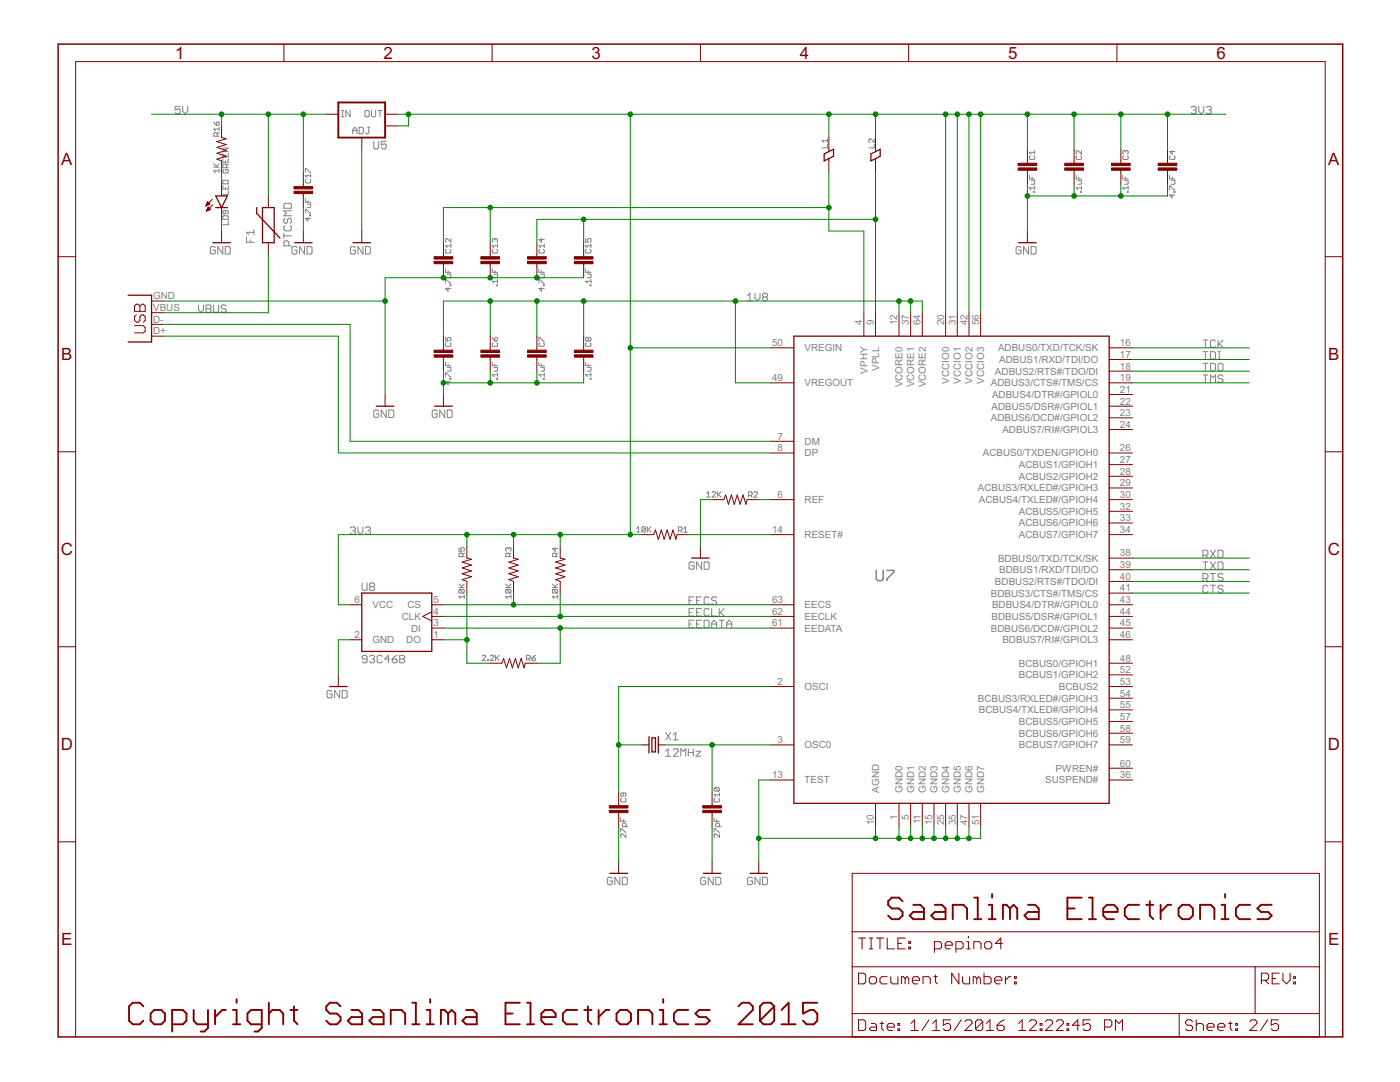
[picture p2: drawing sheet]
<svg xmlns="http://www.w3.org/2000/svg" width="279mm" height="216mm" viewBox="0 0 279 216" stroke-linecap="round" stroke-linejoin="round" font-family="sans-serif">
<defs><g id="words">
<g font-size="3.8" fill="#800000">
<text x="34.9" y="11.7">1</text>
<text x="76.5" y="11.7">2</text>
<text x="118.1" y="11.7">3</text>
<text x="159.6" y="11.7">4</text>
<text x="201.2" y="11.7">5</text>
<text x="242.8" y="11.7">6</text>
<text x="12.2" y="32.9">A</text>
<text x="265.1" y="32.9">A</text>
<text x="12.2" y="71.9">B</text>
<text x="265.1" y="71.9">B</text>
<text x="12.1" y="110.8">C</text>
<text x="265" y="110.8">C</text>
<text x="12.1" y="149.7">D</text>
<text x="265" y="149.7">D</text>
<text x="12.2" y="188.6">E</text>
<text x="265.1" y="188.6">E</text>
</g>
<g font-size="2.2" fill="#808080">
<text x="30.6" y="59.7">GND</text>
<text x="30.6" y="64.4">D-</text>
<text x="30.6" y="62.1">VBUS</text>
<text x="172.1" y="64.9" transform="rotate(-90 172.1 64.9)">4</text>
<text x="174.4" y="64.9" transform="rotate(-90 174.4 64.9)">9</text>
<text x="179.1" y="64.9" transform="rotate(-90 179.1 64.9)">12</text>
<text x="181.4" y="64.9" transform="rotate(-90 181.4 64.9)">37</text>
<text x="183.7" y="64.9" transform="rotate(-90 183.7 64.9)">64</text>
<text x="188.4" y="64.9" transform="rotate(-90 188.4 64.9)">20</text>
<text x="190.7" y="64.9" transform="rotate(-90 190.7 64.9)">31</text>
<text x="193.1" y="64.9" transform="rotate(-90 193.1 64.9)">42</text>
<text x="195.4" y="64.9" transform="rotate(-90 195.4 64.9)">56</text>
<text x="30.6" y="66.7">D+</text>
<text x="154.1" y="69.1">50</text>
<text x="160.6" y="70.1">VREGIN</text>
<text x="199.2" y="70.1">ADBUS0/TXD/TCK/SK</text>
<text x="223.5" y="69.1">16</text>
<text x="223.5" y="71.4">17</text>
<text x="154.1" y="76.1">49</text>
<text x="160.6" y="77.1">VREGOUT</text>
<text x="173.1" y="74.5" transform="rotate(-90 173.1 74.5)">VPHY</text>
<text x="175.4" y="74" transform="rotate(-90 175.4 74)">VPLL</text>
<text x="180.1" y="77.3" transform="rotate(-90 180.1 77.3)">VCORE0</text>
<text x="182.4" y="77.3" transform="rotate(-90 182.4 77.3)">VCORE1</text>
<text x="184.8" y="77.3" transform="rotate(-90 184.8 77.3)">VCORE2</text>
<text x="189.4" y="76.5" transform="rotate(-90 189.4 76.5)">VCCIO0</text>
<text x="191.8" y="76.5" transform="rotate(-90 191.8 76.5)">VCCIO1</text>
<text x="194.1" y="76.5" transform="rotate(-90 194.1 76.5)">VCCIO2</text>
<text x="196.4" y="76.5" transform="rotate(-90 196.4 76.5)">VCCIO3</text>
<text x="197.8" y="77.1">ADBUS3/CTS#/TMS/CS</text>
<text x="198.6" y="74.8">ADBUS2/RTS#/TDO/DI</text>
<text x="199.4" y="72.4">ADBUS1/RXD/TDI/DO</text>
<text x="223.5" y="73.7">18</text>
<text x="223.5" y="76.1">19</text>
<text x="197.9" y="81.7">ADBUS5/DSR#/GPIOL1</text>
<text x="198" y="79.4">ADBUS4/DTR#/GPIOL0</text>
<text x="223.5" y="78.4">21</text>
<text x="223.5" y="80.7">22</text>
<text x="223.5" y="83.1">23</text>
<text x="155.2" y="87.7">7</text>
<text x="160.6" y="88.7">DM</text>
<text x="197.8" y="84.1">ADBUS6/DCD#/GPIOL2</text>
<text x="200.1" y="86.4">ADBUS7/RI#/GPIOL3</text>
<text x="223.5" y="85.4">24</text>
<text x="155.2" y="90">8</text>
<text x="160.6" y="91.1">DP</text>
<text x="196.1" y="91.1">ACBUS0/TXDEN/GPIOH0</text>
<text x="203.4" y="93.4">ACBUS1/GPIOH1</text>
<text x="203.4" y="95.7">ACBUS2/GPIOH2</text>
<text x="223.5" y="90">26</text>
<text x="223.5" y="92.4">27</text>
<text x="223.5" y="94.7">28</text>
<text x="155.2" y="99.4">6</text>
<text x="160.6" y="100.4">REF</text>
<text x="195.1" y="98.1">ACBUS3/RXLED#/GPIOH3</text>
<text x="195.4" y="100.4">ACBUS4/TXLED#/GPIOH4</text>
<text x="223.5" y="97">29</text>
<text x="223.5" y="99.4">30</text>
<text x="223.5" y="101.7">32</text>
<text x="154.1" y="106.4">14</text>
<text x="160.6" y="107.4">RESET#</text>
<text x="203.4" y="102.7">ACBUS5/GPIOH5</text>
<text x="203.4" y="105.1">ACBUS6/GPIOH6</text>
<text x="203.4" y="107.4">ACBUS7/GPIOH7</text>
<text x="223.5" y="104">33</text>
<text x="223.5" y="106.4">34</text>
<text x="199.2" y="112">BDBUS0/TXD/TCK/SK</text>
<text x="223.5" y="111">38</text>
<text x="223.5" y="113.4">39</text>
<text x="197.8" y="119">BDBUS3/CTS#/TMS/CS</text>
<text x="198.6" y="116.7">BDBUS2/RTS#/TDO/DI</text>
<text x="199.4" y="114.4">BDBUS1/RXD/TDI/DO</text>
<text x="223.5" y="115.7">40</text>
<text x="223.5" y="118">41</text>
<text x="70.8" y="120.3">6</text>
<text x="74.3" y="121.4">VCC</text>
<text x="80.2" y="123.7">CLK</text>
<text x="81.3" y="121.4">CS</text>
<text x="86.5" y="120.3">5</text>
<text x="86.5" y="125">3</text>
<text x="86.5" y="122.7">4</text>
<text x="154.1" y="122.7">62</text>
<text x="154.1" y="120.3">63</text>
<text x="154.1" y="125">61</text>
<text x="160.6" y="123.7">EECLK</text>
<text x="160.6" y="121.4">EECS</text>
<text x="197.9" y="123.7">BDBUS5/DSR#/GPIOL1</text>
<text x="198" y="121.4">BDBUS4/DTR#/GPIOL0</text>
<text x="223.5" y="120.3">43</text>
<text x="223.5" y="122.7">44</text>
<text x="223.5" y="125">45</text>
<text x="70.8" y="127.3">2</text>
<text x="74.3" y="128.4">GND</text>
<text x="81.1" y="128.4">DO</text>
<text x="82.1" y="126">DI</text>
<text x="86.5" y="127.3">1</text>
<text x="160.6" y="126">EEDATA</text>
<text x="197.8" y="126">BDBUS6/DCD#/GPIOL2</text>
<text x="200.1" y="128.4">BDBUS7/RI#/GPIOL3</text>
<text x="223.5" y="132">48</text>
<text x="223.5" y="127.3">46</text>
<text x="155.2" y="136.7">2</text>
<text x="160.6" y="137.7">OSCI</text>
<text x="203.4" y="133">BCBUS0/GPIOH1</text>
<text x="203.4" y="135.4">BCBUS1/GPIOH2</text>
<text x="211.3" y="137.7">BCBUS2</text>
<text x="223.5" y="134.3">52</text>
<text x="223.5" y="136.7">53</text>
<text x="195.1" y="140">BCBUS3/RXLED#/GPIOH3</text>
<text x="195.4" y="142.3">BCBUS4/TXLED#/GPIOH4</text>
<text x="223.5" y="139">54</text>
<text x="223.5" y="141.3">55</text>
<text x="223.5" y="143.7">57</text>
<text x="155.2" y="148.3">3</text>
<text x="160.6" y="149.3">OSC0</text>
<text x="203.4" y="144.7">BCBUS5/GPIOH5</text>
<text x="203.4" y="147">BCBUS6/GPIOH6</text>
<text x="203.4" y="149.3">BCBUS7/GPIOH7</text>
<text x="223.5" y="146">58</text>
<text x="223.5" y="148.3">59</text>
<text x="154.1" y="155.3">13</text>
<text x="210.7" y="154">PWREN#</text>
<text x="223.5" y="153">60</text>
<text x="223.5" y="155.3">36</text>
<text x="160.6" y="156.3">TEST</text>
<text x="175.4" y="158.1" transform="rotate(-90 175.4 158.1)">AGND</text>
<text x="180.1" y="158.1" transform="rotate(-90 180.1 158.1)">GND0</text>
<text x="182.4" y="158.1" transform="rotate(-90 182.4 158.1)">GND1</text>
<text x="184.8" y="158.1" transform="rotate(-90 184.8 158.1)">GND2</text>
<text x="187.1" y="158.1" transform="rotate(-90 187.1 158.1)">GND3</text>
<text x="189.4" y="158.1" transform="rotate(-90 189.4 158.1)">GND4</text>
<text x="191.8" y="158.1" transform="rotate(-90 191.8 158.1)">GND5</text>
<text x="194.1" y="158.1" transform="rotate(-90 194.1 158.1)">GND6</text>
<text x="196.4" y="158.1" transform="rotate(-90 196.4 158.1)">GND7</text>
<text x="208.6" y="156.3">SUSPEND#</text>
<text x="174.4" y="164.6" transform="rotate(-90 174.4 164.6)">10</text>
<text x="179.1" y="163.5" transform="rotate(-90 179.1 163.5)">1</text>
<text x="181.4" y="163.5" transform="rotate(-90 181.4 163.5)">5</text>
<text x="183.7" y="164.5" transform="rotate(-90 183.7 164.5)">11</text>
<text x="186.1" y="164.6" transform="rotate(-90 186.1 164.6)">15</text>
<text x="188.4" y="164.6" transform="rotate(-90 188.4 164.6)">25</text>
<text x="190.7" y="164.6" transform="rotate(-90 190.7 164.6)">35</text>
<text x="193.1" y="164.6" transform="rotate(-90 193.1 164.6)">47</text>
<text x="195.4" y="164.6" transform="rotate(-90 195.4 164.6)">51</text>
</g>
</g></defs>
<g fill="none" stroke="#808080" stroke-width=".2">
<path d="M36 21.2h-1v.8l.7-.3 .3 .3v.5l-.3 .2h-.5l-.2-.2M36.5 21.2v1l.5 .5 .5-.5v-1M42.6 33.4h1.1M42.6 32.7l.7 .7M42.7 24.3l.5 .7M43.4 24.3l.3 .2v.3l-.1 .2h-.4v-.5zM43.4 27.2v-.6l-.2-.1h-.4l-.1 .1v.6h1M43.7 34.1h-1.1l.4 .3M43.7 33.7v.7M43.7 32.7l-.5 .5M43.7 25.4v.7M43.7 26.5l-.3 .3"/>
<path d="M43.7 25.7h-1l.3 .4M44.5 30.6v.7h1.1v-.7M44.5 31.7v.7h1.1v-.7M44.5 36.1l.2-.1h.7l.2 .1v.6h-1.1zM44.5 37v.7h1.1v-.7M44.5 29.5h1.1l-1.1 .7h1.1M44.7 33.8l-.2 .2v.4l.2 .1h.7l.2-.1v-.4l-.2-.2h-.4v.4M45 30.9v.4M45 32v.4M45 37.4v.3M45.2 33.5v-.6l-.2-.2h-.3l-.2 .2v.6h1.1M45.6 38.1v.7h-1.1"/>
<path d="M45.6 32.7l-.4 .4M60.9 34.4v-.8l1.1 .8M60.9 39.6v.8h1.1M61.1 35.8l-.2 .2v.3l.2 .2h.7l.2-.2v-.3l-.2-.2M62 34.7v.7M62 35.1h-1.1l.4 .3M68.2 23.3h.4M68.2 22h.4M68.4 22v1.3M69.9 22v1.3l-.9-1.3v1.3M70.4 26.7v-.9l.4-.4 .4 .4v.9M70.4 26.1h.8"/>
<path d="M71.7 25.4h.6l.2 .2v.9l-.2 .2h-.6zM72.8 22.2l.2-.2h.5l.2 .2v.9l-.2 .2h-.5l-.2-.2zM73.4 25.4h.4M73.6 25.4v1.1l-.2 .2-.4-.2M74.1 22v1.1l.2 .2h.5l.2-.2v-1.1M74.6 28.2v1.3l.2 .2h.5l.3-.2v-1.3M75.4 22h.9M75.8 22v1.3M77.1 28.2h-1v.8l.5-.3h.2l.3 .3v.5l-.3 .2h-.5l-.2-.2M165.1 28.8v.7h-1M165.1 27.7v.7M165.1 28.1h-1l.3 .3"/>
<path d="M174.5 28.8v.7h-1.1M174.5 27.7v.7l-.8-.7h-.1l-.2 .2v.4l.2 .1M205.4 35v.7h1.1M205.6 31.1l-.2 .2v.3l.2 .2h.7l.2-.2v-.3l-.2-.2M205.8 36h.7v.6l-.2 .2h-.5M206 35.3v.4M206.3 38.2h.2v.2h-.2zM206.5 30v.8M206.5 37.1v.7M206.5 37.5h-1.1l.4 .3M206.5 30.4h-1.1l.4 .4M214.8 35v.7h1"/>
<path d="M214.9 31.1l-.1 .2v.3l.1 .2h.7l.2-.2v-.3l-.2-.2M215.1 36h.7v.6l-.2 .2h-.5M215.3 35.3v.4M215.6 38.2h.2v.2h-.2zM215.8 37.5h-1l.3 .3M215.8 30v.8l-.7-.8-.3 .2v.4l.1 .2M215.8 37.1v.7M224.1 35v.7h1M224.3 31.1l-.2 .2v.3l.2 .2h.7l.1-.2v-.3l-.1-.2M224.4 36h.7v.6l-.1 .2h-.6M224.6 30.2l.2-.2 .3 .2v.4l-.1 .2M224.6 30.2l-.2-.2-.3 .2v.4l.2 .2"/>
<path d="M224.6 30.2v.2M224.6 35.3v.4M225 38.2h.1v.2h-.1zM225.1 37.5h-1l.3 .3M225.1 37.1v.7M233.4 35v.7h1.1M233.4 37.8v-.7h.2l.7 .7h.2M233.6 31.1l-.2 .2v.3l.2 .2h.7l.2-.2v-.3l-.2-.2M233.8 36h.7v.6l-.2 .2h-.5M233.9 38.7v.8l-.5-.6h1.1M233.9 30v.8l-.5-.6h1.1M233.9 35.3v.4"/>
<path d="M234.3 38.2h.2v.2h-.2zM237.7 21.5l.3-.3h.5l.2 .3v.2l-.2 .3M238.2 22h.3M238.5 22l.2 .2v.3l-.2 .2h-.5l-.3-.2M239.2 21.2v1l.5 .5 .5-.5v-1M240.7 21.5l.3-.3h.5l.2 .3v.2l-.2 .3M241.2 22h.3M241.5 22l.2 .2v.3l-.2 .2h-.5l-.3-.2M43 49.4l-.3-.2h-.5l-.2 .2v1l.2 .3h.5l.3-.3v-.5h-.5M44.5 43.2l.2-.1h.7l.2 .1v.6h-1.1zM44.5 49.2v1.5l-1-1.5v1.5M45 49.2h.7l.3 .2v1l-.3 .3h-.7z"/>
<path d="M45 42v.5l-.2 .2-.3-.2v-.3l.2-.2h.7l.2 .2v.3l-.2 .2M45.6 44.1v.7h-1.1M49.2 47.3v1h1.5M49.9 47.9v.4M50.7 46.4h-1.5l.5 .4M50.7 45.8v1M56.6 40.8l.3-.2h1l.2 .2v.8h-1.5zM56.6 46.5v1M56.6 47.1h1.5M56.9 45l-.3 .3v.5l.3 .3h1l.2-.3v-.5l-.2-.3M56.9 43.6l-.3 .2v.5l.3 .3h.2l.3-.3v-.5l.2-.2h.3l.2 .2v.5l-.2 .3M57.6 49v-.7l-.2-.3h-.5l-.3 .3v.7h1.5"/>
<path d="M58.1 42.1h-1.5l.5 .4-.5 .6h1.5M59.3 49.4l-.3-.2h-.5l-.2 .2v1l.2 .3h.5l.3-.3v-.5h-.5M60.8 49.2v1.5l-1-1.5v1.5M60.9 42.5v-.7l1.1 .7M61.3 49.2h.7l.3 .2v1l-.3 .3h-.7zM61.3 40.7h.7v.6l-.2 .1h-.5M61.5 43.4v.7l-.6-.5h1.1M61.5 40v.4M61.8 42.9h.2v.2h-.2zM70.9 49.4l-.2-.2h-.5l-.3 .2v1l.3 .3h.5l.2-.3v-.5h-.5M72.4 49.2v1.5l-1-1.5v1.5M72.9 49.2h.8l.2 .2v1l-.2 .3h-.8z"/>
<path d="M88.9 53.6v.7h1.1M88.9 56.5v-.7h.2l.7 .7h.2M89.1 49.8l-.2 .1v.4l.2 .2h.7l.2-.2v-.4l-.2-.1M89.3 54.7h.7v.5l-.2 .2h-.5M89.4 54v.3M89.4 57.4v.7l-.5-.5h1.1M89.8 56.9h.2v.1h-.2zM90 47.6v.7l-.7-.7-.4 .2v.4l.2 .1M90 48.7v.7M90 49h-1.1l.4 .4M98.2 53.6v.7h1.1M98.4 49.8l-.2 .1v.4l.2 .2h.7l.2-.2v-.4l-.2-.1"/>
<path d="M98.6 54.7h.7v.5l-.2 .2h-.5M98.8 47.8l.1-.2 .4 .2v.4l-.2 .1M98.8 47.8l-.2-.2-.4 .2v.4l.2 .1M98.8 47.8v.2M98.8 54v.3M99.1 56.9h.2v.1h-.2zM99.3 48.7v.7M99.3 55.8v.7M99.3 56.1h-1.1l.4 .4M99.3 49h-1.1l.4 .4M107.5 53.6v.7h1.1M107.5 56.5v-.7h.2l.7 .7h.2"/>
<path d="M107.7 49.8l-.2 .1v.4l.2 .2h.7l.2-.2v-.4l-.2-.1M107.9 54.7h.7v.5l-.2 .2h-.5M108.1 47.6v.7l-.6-.5h1.1M108.1 54v.3M108.1 57.4v.7l-.6-.5h1.1M108.4 56.9h.2v.1h-.2zM108.6 48.7v.7M108.6 49h-1.1l.4 .4M116.9 47.6v.7h.5l-.2-.5 .2-.2h.4l.1 .2v.4l-.1 .1M116.9 53.6v.7h1M117.1 49.8l-.2 .1v.4l.2 .2h.7l.1-.2v-.4l-.1-.1M117.2 54.7h.7v.5l-.1 .2h-.6"/>
<path d="M117.4 54v.3M117.8 56.9h.1v.1h-.1zM117.9 48.7v.7M117.9 55.8v.7M117.9 56.1h-1l.3 .4M117.9 49h-1l.3 .4M149.2 59l.5-.5v1.5M150.7 58.5v1l.5 .5 .5-.5v-1M152.4 59.3l-.2-.3v-.2l.2-.3h.5l.3 .3v.2l-.3 .3M152.4 59.3l-.2 .2v.3l.2 .2h.5l.3-.2v-.3l-.3-.2M152.4 59.3h.5M203.8 49.4l-.3-.2h-.5l-.2 .2v1l.2 .3h.5l.3-.3v-.5h-.5"/>
<path d="M205.3 49.2v1.5l-1-1.5v1.5M205.8 49.2h.7l.3 .2v1l-.3 .3h-.7zM39.6 60.9v.9l.5 .5 .5-.5v-.9M41.1 60.9h.8l.2 .2v.2l-.2 .3 .2 .2v.3l-.2 .2h-.8zM41.1 61.6h.8M42.6 60.9v1.2l.3 .2h.5l.2-.2v-1.2M45.1 61.1l-.2-.2h-.5l-.3 .2v.2l.3 .3h.5l.2 .2v.3l-.2 .2h-.5l-.3-.2M88.9 67.3v.8h.5l-.1-.4 .1-.4h.4l.2 .2v.4l-.2 .2M88.9 72.3v.7h1.1M88.9 75.1v-.7h.2l.7 .7h.2M89.1 68.4l-.2 .2v.3l.2 .2h.7l.2-.2v-.3l-.2-.2M89.3 73.3h.7v.6l-.2 .2h-.5"/>
<path d="M89.4 76v.8l-.5-.6h1.1M89.4 72.6v.4M89.8 75.5h.2v.2h-.2zM98.2 72.3v.7h1.1M98.2 67.3l.6 .8M98.4 68.4l-.2 .2v.3l.2 .2h.7l.2-.2v-.3l-.2-.2M98.6 73.3h.7v.6l-.2 .2h-.5M98.8 67.5l.1-.2 .4 .2v.4l-.2 .2h-.3zM98.8 72.6v.4M99.1 75.5h.2v.2h-.2zM99.3 74.4v.7M99.3 74.8h-1.1l.4 .3"/>
<path d="M107.5 72.3v.7h1.1M107.5 68.1v-.8h.2l.7 .8h.2M107.7 68.4l-.2 .2v.3l.2 .2h.7l.2-.2v-.3l-.2-.2M107.9 73.3h.7v.6l-.2 .2h-.5M108.1 72.6v.4M108.4 75.5h.2v.2h-.2zM108.6 74.8h-1.1l.4 .3M108.6 74.4v.7M116.9 72.3v.7h1M117.1 68.4l-.2 .2v.3l.2 .2h.7l.1-.2v-.3l-.1-.2M117.2 73.3h.7v.6l-.1 .2h-.6M117.4 67.5l.2-.2 .3 .2v.4l-.1 .2-.4-.2"/>
<path d="M117.4 67.5l-.2-.2-.3 .2v.4l.2 .2 .3-.2M117.4 67.5v.4M117.4 72.6v.4M117.8 75.5h.1v.2h-.1zM117.9 74.8h-1l.3 .3M117.9 74.4v.7M149.2 60h1M240.1 67.8h1M240.1 70.2h1M240.1 72.5h1M240.1 74.8h1M240.6 67.8v1.5"/>
<path d="M240.6 70.2v1.4M240.6 72.5v1.5M240.6 74.8v1.5M241.6 70.2h.7l.3 .2v1l-.3 .2h-.7zM241.6 72.5h.7l.3 .2v1l-.3 .3h-.7zM241.6 76.3v-1.5l.5 .5 .5-.5v1.5M242.6 68.1l-.3-.3h-.5l-.2 .3v1l.2 .2h.5l.3-.2M243.1 67.8v1.5M243.1 70.2h.5M243.1 71.6h.5M243.3 72.5h.5l.3 .2v1l-.3 .3h-.5l-.2-.3v-1zM243.3 68.6l.8 .7"/>
<path d="M243.3 70.2v1.4M244.1 75.1l-.3-.3h-.5l-.2 .3v.2l.2 .3h.5l.3 .2v.3l-.3 .2h-.5l-.2-.2M244.1 67.8l-1 1M75.6 82.1l-.3-.3h-.5l-.2 .3v1l.2 .2h.5l.3-.2v-.5h-.5M77.1 81.8v1.5l-1-1.5v1.5M77.6 81.8h.7l.3 .3v1l-.3 .2h-.7zM87.2 82.1l-.2-.3h-.5l-.2 .3v1l.2 .2h.5l.2-.2v-.5h-.5M88.8 81.8v1.5l-1-1.5v1.5M89.3 81.8h.7l.3 .3v1l-.3 .2h-.7zM141 98.5l.4-.4v1.1M141 99.2h.8M142.1 98.3l.2-.2h.3l.2 .2v.2l-.7 .7h.7"/>
<path d="M143.2 98.1v1.1M143.4 98.6l.5 .6M143.9 98.1l-.7 .7M149.4 98.8h.5l.2-.1v-.4l-.2-.2h-.5v1.1M149.7 98.8l.4 .4M150.5 98.3l.1-.2h.4l.2 .2v.2l-.7 .7h.7M69.9 105.4l.3-.3h.5l.2 .3v.2l-.2 .3M70.4 105.9h.3M70.7 105.9l.2 .2v.3l-.2 .2h-.5l-.3-.2M71.4 105.1v1l.5 .5 .5-.5v-1M72.3 116.3v1.3l.2 .2h.5l.3-.2v-1.3M72.9 105.4l.3-.3h.5l.2 .3v.2l-.2 .3"/>
<path d="M73.4 105.9h.3M73.7 105.9l.2 .2v.3l-.2 .2h-.5l-.3-.2M74 117.1l-.2-.3v-.2l.2-.3h.5l.3 .3v.2l-.3 .3M74 117.1l-.2 .2v.3l.2 .2h.5l.3-.2v-.3l-.3-.2M74 117.1h.5M91.6 117.3h1M91.6 116.5l.7 .8M91.6 109.3v.7h.5l-.1-.5 .1-.2h.4l.2 .2v.3l-.2 .2M91.8 117.6l-.2 .2v.4l.2 .1h.7M91.8 117.6h.7l.1 .2v.4l-.1 .1M91.8 117.6l.7 .7M92.3 111.1v-.6l-.2-.1h-.3l-.2 .1v.6h1.1"/>
<path d="M92.6 116.5l-.5 .6M92.6 119.1h-1l.3 .3M92.6 118.7v.7M92.7 110.4l-.4 .3M100.9 117.3h1.1M100.9 116.5l.7 .8M101.1 117.6h.7l.2 .2v.4l-.2 .1M101.1 117.6l-.2 .2v.4l.2 .1h.7M101.1 117.6l.7 .7M101.5 109.5l.1-.2 .4 .2v.3l-.2 .2M101.5 109.5l-.2-.2-.4 .2v.3l.2 .2M101.5 109.5v.1"/>
<path d="M101.6 111.1v-.6l-.1-.1h-.4l-.2 .1v.6h1.1M102 119.1h-1.1l.4 .3M102 118.7v.7M102 116.5l-.6 .6M102 110.4l-.4 .3M110.2 117.3h1.1M110.2 116.5l.7 .8M110.4 117.6l-.2 .2v.4l.2 .1h.7M110.4 117.6h.7l.2 .2v.4l-.2 .1M110.4 117.6l.7 .7M110.8 109.3v.7l-.5-.5h1M111 111.1v-.6l-.2-.1h-.4l-.1 .1v.6h1"/>
<path d="M111.3 119.1h-1.1l.4 .3M111.3 118.7v.7M111.3 116.5l-.5 .6M111.3 110.4l-.3 .3M127 105.5l.4-.4v1.1M127 106.2h.8M128.8 105.3v.7l-.1 .2h-.4l-.2-.2M128.8 105.3l-.1-.2h-.4l-.2 .2v.7M128.8 105.3l-.7 .7M129.2 105.1v1.1M129.4 105.6l.5 .6M129.9 105.1l-.7 .7"/>
<path d="M135.4 105.8h.5l.2-.1v-.4l-.2-.2h-.5v1.1M135.8 105.8l.3 .4M136.5 106.2h.7M136.5 105.5l.3-.4v1.1M137.5 119.8h.5M138.5 112.4l-.2-.3h-.5l-.3 .3v1l.3 .2h.5l.2-.2v-.5h-.5M138.5 119.1h-1v1.5h1M139 119.8h.5M140 112.1v1.5l-1-1.5v1.5M140 119.1h-1v1.5h1M140.5 112.1h.8l.2 .3v1l-.2 .2h-.8zM141.5 119.4l-.2-.3h-.5l-.3 .3v1l.3 .2h.5l.2-.2"/>
<path d="M143 119.4l-.2-.3h-.5l-.3 .3v.2l.3 .2h.5l.2 .3v.3l-.2 .2h-.5l-.3-.2M240.1 112.1h1M240.1 110.8h.7l.3-.3v-.5l-.3-.2h-.7v1.5M240.1 115.4h.7l.3-.2v-.5l-.3-.3h-.7v1.5M240.6 112.1v1.5M240.6 110.8l.5 .5M240.6 115.4l.5 .5M241.1 117l-.3-.2h-.5l-.2 .2v1l.2 .3h.5l.3-.3M241.6 109.8l1 1.5M241.6 112.1l1 1.5M241.6 114.4h1M241.6 116.8h1"/>
<path d="M242.1 114.4v1.5M242.1 116.8v1.5M242.6 109.8l-1 1.5M242.6 112.1l-1 1.5M243.1 112.1h.7l.3 .3v1l-.3 .2h-.7zM243.1 109.8h.7l.3 .2v1l-.3 .3h-.7zM244.1 114.7l-.3-.3h-.5l-.2 .3v.2l.2 .3h.5l.3 .2v.3l-.3 .2h-.5l-.2-.2M244.1 117l-.3-.2h-.5l-.2 .2v.3l.2 .2h.5l.3 .3v.2l-.3 .3h-.5l-.2-.3M66.3 138l-.3-.2h-.5l-.2 .2v1l.2 .3h.5l.3-.3v-.5h-.5M67.8 137.8v1.5l-1-1.5v1.5M68.3 137.8h.7l.3 .2v1l-.3 .3h-.7zM73.3 131.5h-.8l-.2-.2v-.3l.2-.2h.5l.3 .2v1l-.3 .2h-.5l-.2-.2"/>
<path d="M73.8 131l.2-.2h.5l.3 .2v.3l-.3 .2M74.3 131.5h.2M74.5 131.5l.3 .3v.2l-.3 .2h-.5l-.2-.2M76.3 131l-.3-.2h-.5l-.2 .2v1l.2 .2h.5l.3-.2M77.8 131.5h-1l.7-.7v1.4M78.3 131.5h.7l.3 .3v.2l-.3 .2h-.5l-.2-.2zM79.3 130.8l-.5 .2-.5 .5M79.8 130.8h.7l.3 .2v.3l-.3 .2 .3 .3v.2l-.3 .2h-.7zM79.8 131.5h.7M96.2 130.9l.2-.2h.4l.1 .2v.2l-.7 .7h.7M97.3 131.6h.2v.2h-.2zM97.8 130.9l.2-.2h.4l.2 .2v.2l-.8 .7h.8"/>
<path d="M98.9 130.7v1.1M99.1 131.3l.5 .5M99.6 130.7l-.7 .7M105.1 131.5h.5l.2-.2v-.4l-.2-.1h-.5v1M105.5 131.5l.3 .3M106.2 131.3h.5l.2 .4-.2 .1h-.3l-.2-.1zM106.9 130.8l-.7 .5M137.5 122.2h.5M137.5 124.5h.5M138.5 121.4h-1v1.5h1M138.5 123.8h-1v1.5h1M139 122.2h.5"/>
<path d="M139 124.5h.5M140 121.4h-1v1.5h1M140 123.8h-1v1.5h1M140.5 123.8h.8l.2 .2v1l-.2 .3h-.8zM141.5 121.7l-.2-.3h-.5l-.3 .3v1l.3 .2h.5l.2-.2M142 125.3v-1l.5-.5 .5 .5v1M142 121.4v1.5h1M142 124.5h1M143.5 121.4v1.5M143.5 123.8h1M143.8 122.2l.7 .7M144 123.8v1.5"/>
<path d="M144.5 121.4l-1 1M145 124.5h1M145 125.3v-1l.5-.5 .5 .5v1M124 159.3l-.1 .2v.3l.1 .2h.8l.1-.2v-.3l-.1-.2M124.4 158.2v.5l-.2 .2-.3-.2v-.3l.1-.2h.8l.1 .2v.3l-.1 .2M132.9 149.9l.4-.5v1.5M132.9 150.9h1M132.9 146.1l1 1.5M133.9 146.1l-1 1.5M134.4 149.6l.2-.2h.5l.3 .2v.3l-1 1h1M134.4 146.6l.5-.5v1.5M134.4 147.6h1"/>
<path d="M135.9 150.9v-1.5l.5 .5 .5-.5v1.5M137.4 149.4v1.5M137.4 150.2h1M138.4 149.4v1.5M138.9 149.9h1l-1 1h1M142.7 157.1h.7l.2 .2v.4l-.2 .2M142.7 159.3l-.2 .2v.3l.2 .2h.7l.2-.2v-.3l-.2-.2M142.7 157.1l-.2 .2v.4l.2 .2h.7M142.7 157.1l.7 .8M143.6 158.2v.7M143.6 158.6h-1.1l.4 .3M122.2 175.3l-.3-.3h-.4l-.3 .3v1l.3 .2h.4l.3-.2v-.5h-.5"/>
<path d="M123.7 175v1.5l-1-1.5v1.5M123.9 163.2v.7h1M123.9 166v-.7l1 .7M124.2 175h.7l.3 .3v1l-.3 .2h-.7zM124.4 163.5v.4M124.9 165v-.6l-.1-.2h-.4l-.2 .2v.6h1.1M124.9 166.4v.7l-.7-.7h-.2l-.1 .2v.3l.1 .2M140.8 175.3l-.2-.3h-.5l-.3 .3v1l.3 .2h.5l.2-.2v-.5h-.4M142.3 175v1.5l-.9-1.5v1.5M142.5 166v-.7l1.1 .7M142.5 163.2v.7h1.1M142.9 175h.7l.2 .3v1l-.2 .2h-.7z"/>
<path d="M143 163.5v.4M143.6 166.4v.7l-.7-.7-.4 .2v.3l.2 .2M143.6 165v-.6l-.2-.2h-.4l-.1 .2v.6h1M150.2 175.3l-.3-.3h-.5l-.2 .3v1l.2 .2h.5l.3-.2v-.5h-.5M151.7 175v1.5l-1-1.5v1.5M152.2 175h.7l.3 .3v1l-.3 .2h-.7z"/>
</g>
<path d="M174.9 113.8v1.7l.3 .4h.7l.4-.4v-1.7M177 113.8h1.4v.4l-1.4 1.3v.4" fill="none" stroke="#808080" stroke-width=".3"/>
<g fill="none" stroke="#800000" stroke-width=".38">
<path d="M67.5 20.4h9.4v7.1h-9.4zM180.1 179.8l-.7-.7h-1.4l-.8 .7v.8l.8 .7h1.4l.7 .7v.7l-.7 .7h-1.4l-.8-.7M194.4 179.1h.7v4.3M198 178.4v.7M215.9 179.1h-2.9v4.3h2.9M217.3 179.1h.7v4.3M229.5 179.8v2.9l.7 .7M244.5 178.4v.7M47.2 199.4v.7M85.9 199.4v.7M132.4 199.4v.7M182.3 180.6h1.4l.7 .7v2.1h-2.1l-.8-.7 .8-.7h2.1"/>
<path d="M186.6 180.6h1.4l.7 .7v2.1h-2.1l-.8-.7 .8-.7h2.1M190.1 183.4v-2.8h2.2l.7 .7v2.1M194.4 183.4h1.5M197.3 183.4h1.4M197.3 180.6h.7v2.8M201.6 181.3l-.7-.7h-.7v2.8M201.6 181.3v2.1M201.6 181.3l.7-.7 .7 .7v2.1M205.1 180.6h1.5l.7 .7v2.1h-2.2l-.7-.7 .7-.7h2.2M213 181.3h1.5M217.3 183.4h1.4M220.2 182h2.8v-.7l-.7-.7h-1.4l-.7 .7v1.4l.7 .7h1.4"/>
<path d="M227.3 180.6h-2.1l-.7 .7v1.4l.7 .7h2.1M228.8 180.6h1.4M231.6 180.6v2.8M233.8 180.6h-.8l-1.4 1.4M235.2 181.3l.7-.7h1.4l.8 .7v1.4l-.8 .7h-1.4l-.7-.7zM239.5 183.4v-2.8h2.1l.8 .7v2.1M243.8 183.4h1.4M243.8 180.6h.7v2.8M249.5 180.6h-2.1l-.7 .7v1.4l.7 .7h2.1M253.8 180.6h-2.1l-.8 .7 .8 .7h1.4l.7 .7-.7 .7h-2.2M28.6 200.8l-.7-.7h-1.4l-.7 .7v2.9l.7 .7h1.4l.7-.7M30.1 202.2l.7-.7h1.4l.7 .7v1.5l-.7 .7h-1.4l-.7-.7z"/>
<path d="M34.4 204.4h2.1l.7-.7v-1.5l-.7-.7h-2.1v4.3M38.7 201.5v2.2l.6 .7h2.2M41.5 201.5v3.6l-.7 .7h-.7M42.9 201.5v2.9M45.1 201.5h-.7l-1.5 1.4M46.5 204.4h1.4M46.5 201.5h.7v2.9M52.2 204.4h-2.1l-.7-.7v-1.5l.7-.7h2.1v3.6l-.7 .7h-.7M53.7 202.2l.7-.7h1.4l.7 .7v2.2M53.7 200.1v4.3M58 201.5h1.4M58.7 200.8v2.9l.7 .7"/>
<path d="M68 200.8l-.8-.7h-1.4l-.7 .7v.7l.7 .7h1.4l.8 .7v.8l-.8 .7h-1.4l-.7-.7M70.1 201.5h1.4l.8 .7v2.2h-2.2l-.7-.7 .7-.8h2.2M74.4 201.5h1.4l.8 .7v2.2h-2.2l-.7-.7 .7-.8h2.2M78 204.4v-2.9h2.1l.8 .7v2.2M82.3 200.1h.7v4.3M82.3 204.4h1.4M85.1 204.4h1.5M85.1 201.5h.8v2.9M89.4 202.2l-.7-.7h-.7v2.9M89.4 202.2v2.2M89.4 202.2l.7-.7 .8 .7v2.2M93 201.5h1.4l.7 .7v2.2h-2.1l-.7-.7 .7-.8h2.1"/>
<path d="M100.9 202.2h1.4M103.7 200.1h-2.8v4.3h2.8M105.2 200.1h.7v4.3M105.2 204.4h1.4M108 202.9h2.9v-.7l-.7-.7h-1.4l-.8 .7v1.5l.8 .7h1.4M115.2 201.5h-2.2l-.7 .7v1.5l.7 .7h2.2M116.6 201.5h1.4M117.3 200.8v2.9l.7 .7M119.5 201.5v2.9M121.6 201.5h-.7l-1.4 1.4M123 202.2l.8-.7h1.4l.7 .7v1.5l-.7 .7h-1.4l-.8-.7zM127.3 204.4v-2.9h2.2l.7 .7v2.2"/>
<path d="M131.6 204.4h1.5M131.6 201.5h.8v2.9M137.4 201.5h-2.2l-.7 .7v1.5l.7 .7h2.2M141.6 201.5h-2.1l-.7 .7 .7 .7h1.4l.7 .8-.7 .7h-2.1M147.4 200.8l.7-.7h1.4l.7 .7v.7l-2.8 2.9h2.8M154.5 200.8l-.7-.7h-1.4l-.7 .7v2.9M154.5 200.8v2.9l-.7 .7h-1.4l-.7-.7M154.5 200.8l-2.8 2.9M156 204.4h2.8M156 201.5l1.4-1.4v4.3M163.1 200.1h-2.8v2.1l1.4-.7h.7l.7 .7v1.5l-.7 .7h-1.4l-.7-.7"/>
</g>
<g fill="none" stroke="#800000" stroke-width=".25">
<path d="M43.1 39.1h2.3l-1.2 2.3zM164.5 30.7l1.8-.9v1.4l-1.8 .9zM173.8 30.7l1.9-.9v1.4l-1.9 .9zM25.6 58.9h4.6v9.3h-4.6M42.5 48.4h3.5M43.1 41.4h2.3M51.2 41.4v1.2l4.7 4.9M52.4 41.4h2.3v7h-2.3zM58.8 48.4h3.5M70.4 48.4h3.5M203.3 48.4h3.5M158.4 67.1h63v93.2h-63z"/>
<path d="M75.1 81h3.5M86.8 81h3.5M72.2 118.3h14v11.7h-14zM138 111.4h3.5M65.8 137h3.5M129.5 147v3.3M130.1 147.2h.7v2.8h-.7zM131.4 147v3.3M121.7 174.3h3.5M140.4 174.3h3.4M149.7 174.3h3.5"/>
</g>
<g fill="none" stroke="#800000" stroke-width=".2">
<path d="M56.7 8.8v3.5M98.2 8.8v3.5M139.8 8.8v3.5M181.3 8.8v3.5M222.9 8.8v3.5M42.4 39.8l-1.3 1.3M44.2 25.1v2.4l.9 .2-1.8 .6 1.8 .6-1.8 .5 1.8 .6-1.8 .6 1.8 .6-1.8 .5 .9 .4v2.3M44.2 36.8v2.3M53.6 39.1v2.3M60.5 34.4v2.8M60.5 38.6v2.8M65.2 22.8h2.3"/>
<path d="M72.2 27.5v2.3M76.9 22.8h2.3M76.9 25.1h2.3M165.4 27.5v2.7M165.4 31.6v2.8M174.7 27.5v2.7M174.7 31.6v2.8M205 29.8v2.8M205 34v2.8M214.4 29.8v2.8M214.4 34v2.8M223.7 29.8v2.8"/>
<path d="M223.7 34v2.8M233 29.8v2.8M233 34v2.8M11.6 51.2h3.5M41.1 41h.2M41.2 40.9h.4M41.2 40.8h.6M41.2 42.1h.2M41.3 40.7h.5M41.3 42h.3M41.3 40.6h.4M41.3 41.8h.6"/>
<path d="M41.4 40.4h.2M41.4 41.7h.6M41.4 40.3h.1M41.4 41.6h.4M41.4 40.3l.5 .4-.8 .4zM41.5 41.5h.2M41.5 41.4h.1M41.6 41.3l.4 .5-.8 .3zM42.5 40.9l-1.3 1.2M44.2 41.4v2.4M44.2 46.1v2.3M53.6 48.4v2.4"/>
<path d="M60.5 46.1v2.3M72.2 46.1v2.3M88.5 48.4v2.8M88.5 52.6v2.8M97.8 48.4v2.8M97.8 52.6v2.8M107.1 48.4v2.8M107.1 52.6v2.8M116.5 48.4v2.8M116.5 52.6v2.8M205 46.1v2.3M264.5 51.2h3.5"/>
<path d="M26.8 65h1.8l.4 .3v.8l-.4 .3h-1.8M26.8 61.1l.4-.4h.4l.3 .4 .4-.4h.3l.4 .4v1h-2.2zM27.2 62.8l-.4 .4v.7l.4 .4h.4l.3-.4v-.7l.4-.4h.3l.4 .4v.7l-.4 .4M27.9 61.1v1M30.2 67.1h2.4M30.2 64.7h2.4M30.2 62.4h2.4M30.2 60.1h2.4M76.9 78.7v2.3M88.5 67.1v2.8M88.5 71.3v2.8M88.5 78.7v2.3"/>
<path d="M97.8 67.1v2.8M97.8 71.3v2.8M107.1 67.1v2.8M107.1 71.3v2.8M116.5 67.1v2.8M116.5 71.3v2.8M153.8 69.4h4.6M153.8 76.4h4.6M172.4 62.4v4.7M174.7 62.4v4.7M179.4 62.4v4.7M181.7 62.4v4.7"/>
<path d="M184.1 62.4v4.7M188.7 62.4v4.7M191.1 62.4v4.7M193.4 62.4v4.7M195.7 62.4v4.7M221.4 69.4h4.6M221.4 71.7h4.6M221.4 74.1h4.6M221.4 76.4h4.6M221.4 78.7h4.6M11.6 90.1h3.5M142.1 99.7h2.3l.4-.9 .6 1.8 .6-1.8 .5 1.8 .6-1.8 .6 1.8 .6-1.8 .6 1.8 .2-.9h2.3"/>
<path d="M153.8 90.4h4.6M153.8 99.7h4.6M153.8 88.1h4.6M221.4 90.4h4.6M221.4 92.7h4.6M221.4 95h4.6M221.4 97.4h4.6M221.4 99.7h4.6M221.4 81h4.6M221.4 83.4h4.6M221.4 85.7h4.6M264.5 90.1h3.5"/>
<path d="M93.2 109v2.4l.9 .2-1.9 .6 1.9 .6-1.9 .5 1.9 .6-1.9 .6 1.9 .6-1.9 .6 1 .3v2.3M102.5 109v2.4l.9 .2-1.8 .6 1.8 .6-1.8 .5 1.8 .6-1.8 .6 1.8 .6-1.8 .6 .9 .3v2.3M111.8 109v2.4l1 .2-1.9 .6 1.9 .6-1.9 .5 1.9 .6-1.9 .6 1.9 .6-1.9 .6 .9 .3v2.3M128.1 106.7h2.4l.3-1 .6 1.9 .6-1.9 .5 1.9 .6-1.9 .6 1.9 .6-1.9 .6 1.9 .2-.9h2.4M139.8 109v2.4M153.8 106.7h4.6M221.4 102h4.6M221.4 104.4h4.6M221.4 106.7h4.6M221.4 111.4h4.6M221.4 113.7h4.6M221.4 116h4.6"/>
<path d="M221.4 118.3h4.6M11.6 129.1h3.5M67.5 134.7v2.3M69.9 120.7h2.3M69.9 127.7h2.3M86.2 120.7h2.3M86.2 123h2.3M86.2 125.3h2.3M86.2 127.7h2.3M86.2 122.1l-1.9 .9 1.9 .9M97.8 132.3h2.4l.3-.9 .6 1.9 .6-1.9 .6 1.9 .5-1.9 .6 1.9 .6-1.9 .6 1.9 .2-1h2.3M153.8 137h4.6"/>
<path d="M153.8 120.7h4.6M153.8 123h4.6M153.8 125.3h4.6M221.4 132.3h4.6M221.4 134.7h4.6M221.4 137h4.6M221.4 139.3h4.6M221.4 120.7h4.6M221.4 123h4.6M221.4 125.3h4.6M221.4 127.7h4.6M264.5 129.1h3.5"/>
<path d="M123.5 158v2.8M128.1 148.6h1.4M131.4 148.6h1.4M142.1 158v2.8M153.8 148.6h4.6M153.8 155.6h4.6M221.4 141.6h4.6M221.4 144h4.6M221.4 146.3h4.6M221.4 148.6h4.6M221.4 153.3h4.6M221.4 155.6h4.6"/>
<path d="M11.6 168h3.5M123.5 162.2v2.8M123.5 171.9v2.4M142.1 162.2v2.8M142.1 171.9v2.4M151.4 171.9v2.4M170.1 174.3h93.2v32.6h-93.2zM174.7 160.3v4.7M179.4 160.3v4.7M181.7 160.3v4.7M184.1 160.3v4.7M186.4 160.3v4.7"/>
<path d="M188.7 160.3v4.7M191.1 160.3v4.7M193.4 160.3v4.7M195.7 160.3v4.7M264.5 168h3.5M170.1 192.9h93.2M170.1 185.9h93.2M171.3 194.2h1.1l.4 .3v1.5l-.4 .3h-1.1zM171.3 187.2h1.5M172 187.2v2.1M173.5 187.2h.7M173.5 189.3h.7"/>
<path d="M173.8 194.9h.8l.3 .3v.8l-.3 .3h-.8l-.3-.3v-.8zM173.8 187.2v2.1M174.9 187.2h1.4M175.6 187.2v2.1M177.1 187.2v2.1h1.4M177.1 194.9h-1.1l-.4 .3v.8l.4 .3h1.1M177.8 194.9v1.1l.3 .3h1.1v-1.4M179.2 188.3h.7M180.6 187.2h-1.4v2.1h1.4M180.6 195.2l-.3-.3h-.4v1.4M180.6 195.2l.4-.3 .4 .3v1.1M180.6 195.2v1.1"/>
<path d="M181.4 189h.3v.3h-.3zM181.4 187.9h.3v.4h-.3zM182.1 195.6h1.4v-.4l-.4-.3h-.7l-.3 .3v.8l.3 .3h.7M184.2 196.3v-1.4h1.1l.4 .3v1.1M186.4 194.9h.7M186.5 189.3h1.1l.3-.3v-.7l-.3-.4h-1.1v2.1M186.7 194.5v1.5l.4 .3M188.6 188.6h1.5v-.3l-.4-.4h-.7l-.4 .4v.7l.4 .3h.7M190.8 189.3h1.1l.3-.3v-.7l-.3-.4h-1.1v2.1M191.4 194.2v2.1l-1.5-2.1v2.1M192.1 194.9v1.1l.3 .3h1.1v-1.4M192.9 189.3h.7"/>
<path d="M192.9 187.9h.4v1.4M193.3 186.8v.4M194.4 189.3v-1.4h1l.4 .4v1M194.9 195.2l-.3-.3h-.4v1.4M194.9 195.2v1.1M194.9 195.2l.4-.3 .4 .3v1.1M196.4 194.2v2.1h1l.4-.3v-.8l-.4-.3h-1M196.8 187.9h.8l.3 .4v.7l-.3 .3h-.8l-.3-.3v-.7zM198.5 195.6h1.4v-.4l-.3-.3h-.7l-.4 .3v.8l.4 .3h.7M200.1 188.3h-1.5l1.1-1.1v2.1M200.7 194.9v1.4M201.7 194.9h-.3l-.7 .7"/>
<path d="M202.5 196h.3v.3h-.3zM202.5 194.9h.3v.3h-.3zM250.5 192.9v9.3M251.7 195.6h1.1l.4-.4v-.7l-.4-.3h-1.1v2.1M252.5 195.6l.7 .7M253.9 195.2h.7M255.3 194.2h-1.4v2.1h1.4M256 194.2v1.4l.8 .7 .7-.7v-1.4M258.2 196h.3v.3h-.3zM258.2 194.9h.3v.3h-.3zM15.1 206.9v-194.6h249.4v194.6M170.1 202.2h93.2"/>
<path d="M171.3 203.5h1.1l.4 .4v1.4l-.4 .3h-1.1zM173.8 204.2h.8l.3 .4v1h-1.1l-.3-.3 .3-.4h1.1M175.6 204.2h.7M176 203.9v1.4l.3 .3M177.1 204.9h1.4v-.3l-.4-.4h-.7l-.3 .4v.7l.3 .3h.7M179.2 205.3h.4v.3h-.4zM179.2 204.2h.4v.4h-.4zM181.8 205.6h1.5M181.8 204.2l.7-.7v2.1M185.4 203.5l-1.4 2.1M186.1 205.6h1.5M186.1 204.2l.7-.7v2.1"/>
<path d="M189.7 203.5h-1.4v1.1l.7-.4h.3l.4 .4v.7l-.4 .3h-.7l-.3-.3M191.8 203.5l-1.4 2.1M192.6 203.9l.3-.4h.7l.4 .4v.3l-1.4 1.4h1.4M196.1 203.9v1.4l-.3 .3h-.7l-.4-.3M196.1 203.9l-.3-.4h-.7l-.4 .4v1.4M196.1 203.9l-1.4 1.4M196.8 205.6h1.5M196.8 204.2l.8-.7v2.1M199 204.6h1.1l.3 .3v.4l-.3 .3h-.8l-.3-.3zM200.4 203.5l-.7 .4-.7 .7M203.3 205.6h1.4M203.3 204.2l.7-.7v2.1"/>
<path d="M205.4 203.9l.4-.4h.7l.4 .4v.3l-1.5 1.4h1.5M207.6 205.3h.3v.3h-.3zM207.6 204.2h.3v.4h-.3zM208.6 203.9l.4-.4h.7l.4 .4v.3l-1.5 1.4h1.5M210.8 203.9l.4-.4h.7l.3 .4v.3l-1.4 1.4h1.4M212.9 205.3h.4v.3h-.4zM212.9 204.2h.4v.4h-.4zM215.5 204.6h-1.5l1.1-1.1v2.1M217.6 203.5h-1.4v1.1l.7-.4h.3l.4 .4v.7l-.4 .3h-.7l-.3-.3M220.5 204.9h1l.4-.3v-.7l-.4-.4h-1v2.1M222.6 205.6v-2.1l.7 .7 .7-.7v2.1M235.3 202.2v4.7"/>
<path d="M238 203.9l-.3-.4h-.7l-.4 .4v.3l.4 .4h.7l.3 .3v.4l-.3 .3h-.7l-.4-.3M238.7 204.6l.4-.4h.7l.4 .4v1M238.7 203.5v2.1M240.9 204.9h1.4v-.3l-.3-.4h-.8l-.3 .4v.7l.3 .3h.8M243 204.9h1.5v-.3l-.4-.4h-.7l-.4 .4v.7l.4 .3h.7M245.2 204.2h.7M245.5 203.9v1.4l.4 .3M246.6 205.3h.4v.3h-.4zM246.6 204.2h.4v.4h-.4zM249.4 203.9l.4-.4h.7l.3 .4v.3l-1.4 1.4h1.4M253 203.5l-1.4 2.1M255.1 203.5h-1.4v1.1l.7-.4h.4l.3 .4v.7l-.3 .3h-.7l-.4-.3"/>
</g>
<g fill="#800000" stroke="#800000" stroke-width=".2">
<path d="M203.2 33.5h3.7v.5h-3.7z"/>
<path d="M203.2 32.6h3.7v.4h-3.7z"/>
<path d="M212.5 33.5h3.7v.5h-3.7z"/>
<path d="M212.5 32.6h3.7v.4h-3.7z"/>
<path d="M221.8 33.5h3.8v.5h-3.8z"/>
<path d="M221.8 32.6h3.8v.4h-3.8z"/>
<path d="M231.1 33.5h3.8v.5h-3.8z"/>
<path d="M231.1 32.6h3.8v.4h-3.8z"/>
<path d="M86.6 70.8h3.8v.5h-3.8z"/>
<path d="M86.6 69.9h3.8v.4h-3.8z"/>
<path d="M96 70.8h3.7v.5h-3.7z"/>
<path d="M96 69.9h3.7v.4h-3.7z"/>
<path d="M105.3 70.8h3.7v.5h-3.7z"/>
<path d="M105.3 69.9h3.7v.4h-3.7z"/>
<path d="M114.6 70.8h3.7v.5h-3.7z"/>
<path d="M114.6 69.9h3.7v.4h-3.7z"/>
<path d="M121.6 161.7h3.7v.5h-3.7z"/>
<path d="M121.6 160.8h3.7v.4h-3.7z"/>
<path d="M140.3 161.7h3.7v.5h-3.7z"/>
<path d="M140.3 160.8h3.7v.4h-3.7z"/>
<path d="M86.6 52.2h3.8v.4h-3.8z"/>
<path d="M86.6 51.2h3.8v.5h-3.8z"/>
<path d="M96 52.2h3.7v.4h-3.7z"/>
<path d="M96 51.2h3.7v.5h-3.7z"/>
<path d="M105.3 52.2h3.7v.4h-3.7z"/>
<path d="M105.3 51.2h3.7v.5h-3.7z"/>
<path d="M114.6 52.2h3.7v.4h-3.7z"/>
<path d="M114.6 51.2h3.7v.5h-3.7z"/>
<path d="M58.7 38.2h3.7v.4h-3.7z"/>
<path d="M58.7 37.2h3.7v.5h-3.7z"/>
</g>
<path d="M11.6 8.8h256.4v198.1h-256.4z" fill="none" stroke="#800000" stroke-width=".3"/>
<g fill="none" stroke="#008000" stroke-width=".2">
<path d="M30.2 22.8h35M44.2 22.8v2.3M44.2 34.4v2.4M53.6 22.8v16.3M60.5 22.8v11.6M72.2 29.8v16.3M79.2 22.8h165.5M81.5 22.8v2.3h-2.3M125.8 22.8v83.9M165.4 22.8v4.7M165.4 34.4v11.7h7v16.3M174.7 22.8v4.7"/>
<path d="M174.7 34.4v28M188.7 22.8v39.6M191.1 22.8v39.6M193.4 22.8v39.6M195.7 22.8v39.6M205 22.8v7M205 36.8v9.3M214.4 22.8v7M214.4 36.8v2.3M223.7 22.8v7M223.7 36.8v2.3M233 36.8v2.3h-28"/>
<path d="M233 22.8v7M44.2 43.8v2.3M53.6 50.8v11.6h-21M60.5 41.4v4.7M97.8 41.4v7M116.5 43.8v4.6M116.5 55.4h-39.6v23.3M165.4 41.4h-76.9v7M174.7 43.8h-67.6v4.6M32.6 60.1h44.3M32.6 67.1h34.9v23.3h86.3M32.6 64.7h37.3v23.4h83.9"/>
<path d="M88.5 74.1v4.6M97.8 60.1v7M97.8 74.1v2.3M107.1 60.1v7M107.1 74.1v2.3M116.5 74.1v2.3h-28M116.5 60.1v7M125.8 69.4h28M146.8 60.1v16.3h7M179.4 60.1v2.3M181.7 60.1v2.3M184.1 62.4v-2.3h-95.6v7"/>
<path d="M226 76.4h23.3M226 69.4h23.3M226 71.7h23.3M226 74.1h23.3M142.1 99.7h-2.3v9.3M151.4 99.7h2.4M93.2 106.7v2.3M93.2 118.3v14h4.6M102.5 106.7v2.3M102.5 118.3v2.4M111.8 106.7v2.3M111.8 118.3v4.7"/>
<path d="M128.1 106.7h-60.6v14h2.4M137.5 106.7h16.3M226 111.4h23.3M226 113.7h23.3M226 116h23.3M226 118.3h23.3M69.9 127.7h-2.4v7M88.5 127.7h4.7M88.5 120.7h65.3M88.5 123h65.3M88.5 125.3h65.3M111.8 125.3v7h-4.7"/>
<path d="M153.8 137h-30.3v21M123.5 148.6h4.6M132.8 148.6h21M142.1 148.6v9.4M153.8 155.6h-2.4v16.3M123.5 165v6.9M142.1 165v6.9M174.7 165v2.3M179.4 165v2.3M181.7 165v2.3M184.1 165v2.3M186.4 165v2.3"/>
<path d="M188.7 165v2.3M191.1 165v2.3M193.4 165v2.3M195.7 165v2.3h-44.3"/>
</g>
<g fill="#008000" stroke="#008000" stroke-width=".2">
<circle cx="151.4" cy="167.3" r=".47"/>
<circle cx="179.4" cy="167.3" r=".47"/>
<circle cx="181.7" cy="167.3" r=".47"/>
<circle cx="184.1" cy="167.3" r=".47"/>
<circle cx="186.4" cy="167.3" r=".47"/>
<circle cx="188.7" cy="167.3" r=".47"/>
<circle cx="191.1" cy="167.3" r=".47"/>
<circle cx="193.4" cy="167.3" r=".47"/>
<circle cx="174.7" cy="167.3" r=".47"/>
<circle cx="205" cy="39.1" r=".47"/>
<circle cx="214.4" cy="39.1" r=".47"/>
<circle cx="223.7" cy="39.1" r=".47"/>
<circle cx="88.5" cy="76.4" r=".47"/>
<circle cx="97.8" cy="76.4" r=".47"/>
<circle cx="107.1" cy="76.4" r=".47"/>
<circle cx="76.9" cy="60.1" r=".47"/>
<circle cx="88.5" cy="55.4" r=".47"/>
<circle cx="97.8" cy="55.4" r=".47"/>
<circle cx="107.1" cy="55.4" r=".47"/>
<circle cx="102.5" cy="106.7" r=".47"/>
<circle cx="93.2" cy="106.7" r=".47"/>
<circle cx="233" cy="22.8" r=".47"/>
<circle cx="223.7" cy="22.8" r=".47"/>
<circle cx="214.4" cy="22.8" r=".47"/>
<circle cx="205" cy="22.8" r=".47"/>
<circle cx="195.7" cy="22.8" r=".47"/>
<circle cx="193.4" cy="22.8" r=".47"/>
<circle cx="125.8" cy="69.4" r=".47"/>
<circle cx="165.4" cy="22.8" r=".47"/>
<circle cx="174.7" cy="22.8" r=".47"/>
<circle cx="188.7" cy="22.8" r=".47"/>
<circle cx="191.1" cy="22.8" r=".47"/>
<circle cx="111.8" cy="106.7" r=".47"/>
<circle cx="125.8" cy="106.7" r=".47"/>
<circle cx="81.5" cy="22.8" r=".47"/>
<circle cx="125.8" cy="22.8" r=".47"/>
<circle cx="181.7" cy="60.1" r=".47"/>
<circle cx="179.4" cy="60.1" r=".47"/>
<circle cx="107.1" cy="60.1" r=".47"/>
<circle cx="97.8" cy="60.1" r=".47"/>
<circle cx="146.8" cy="60.1" r=".47"/>
<circle cx="116.5" cy="60.1" r=".47"/>
<circle cx="123.5" cy="148.6" r=".47"/>
<circle cx="142.1" cy="148.6" r=".47"/>
<circle cx="116.5" cy="43.8" r=".47"/>
<circle cx="174.7" cy="43.8" r=".47"/>
<circle cx="97.8" cy="41.4" r=".47"/>
<circle cx="165.4" cy="41.4" r=".47"/>
<circle cx="93.2" cy="127.7" r=".47"/>
<circle cx="102.5" cy="120.7" r=".47"/>
<circle cx="111.8" cy="123" r=".47"/>
<circle cx="111.8" cy="125.3" r=".47"/>
<circle cx="44.2" cy="22.8" r=".47"/>
<circle cx="60.5" cy="22.8" r=".47"/>
<circle cx="53.6" cy="22.8" r=".47"/>
</g>
<use href="#words"/>
</svg>
